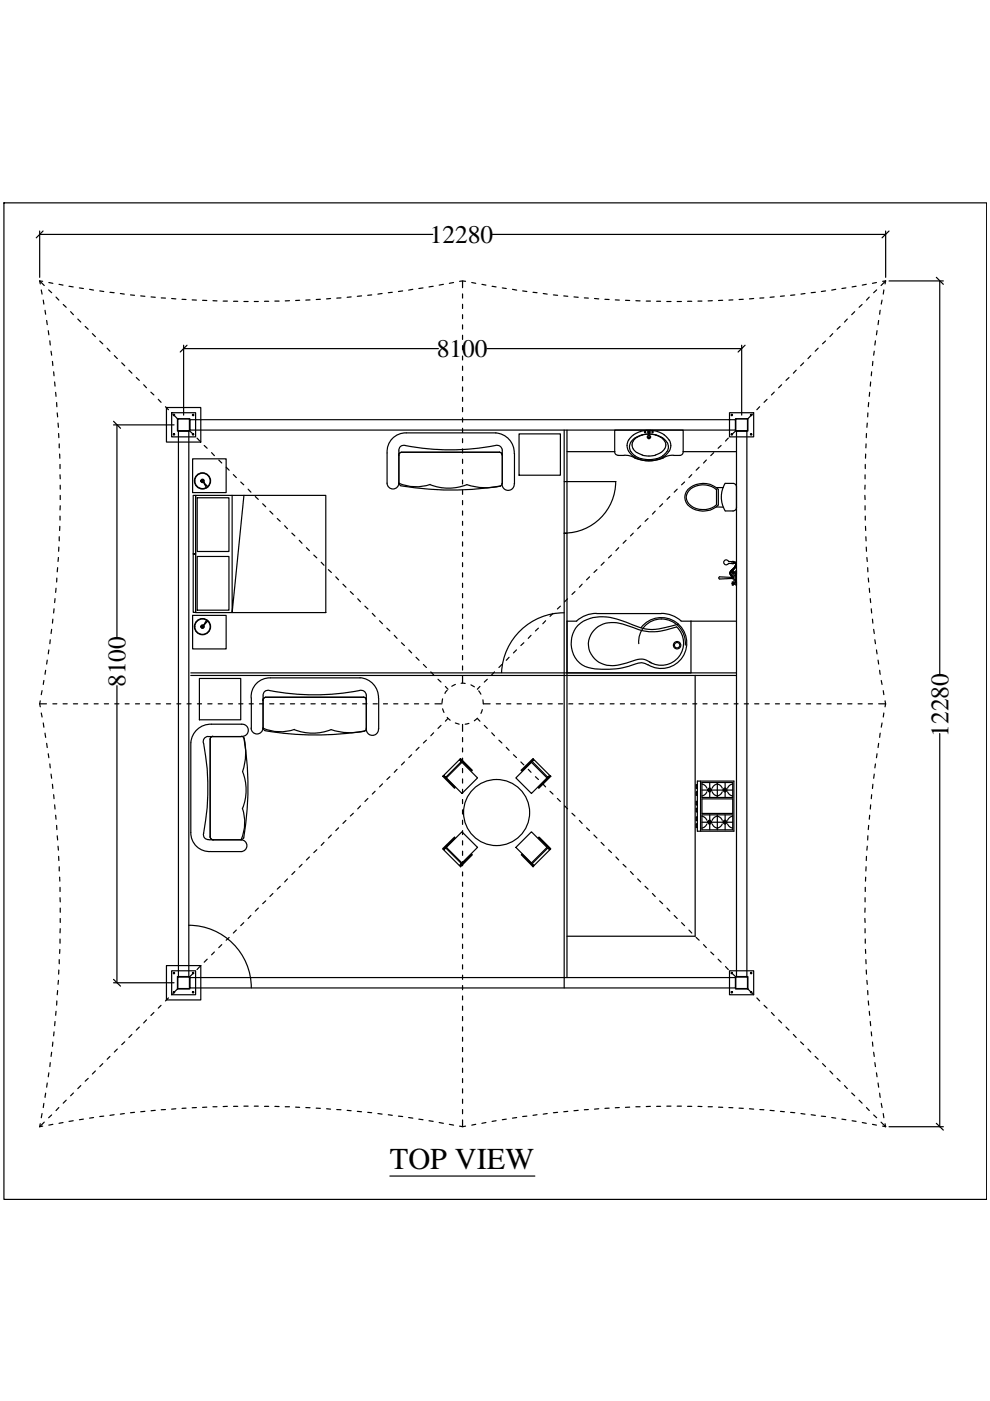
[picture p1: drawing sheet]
<svg xmlns="http://www.w3.org/2000/svg" width="210mm" height="297mm" viewBox="0 0 210 297" stroke-linecap="round" stroke-linejoin="round" font-family="sans-serif">
<defs><g id="words">
<text font-size="6.4" x="82.7" y="247.9">TOP VIEW</text>
<g font-size="5.4">
<text x="91.1" y="51.5">12280</text>
<text x="92.6" y="75.7">8100</text>
<text x="26.6" y="145.7" transform="rotate(-90 26.6 145.7)">8100</text>
<text x="201.1" y="156.2" transform="rotate(-90 201.1 156.2)">12280</text>
</g>
</g></defs>
<!-- layer: Layer1 -->
<g fill="none" stroke="#000" stroke-width=".25">
<path d="M35.3 86.4h7.3v7.3h-7.3zM36.4 87.5h5.1v5.1h-5.1zM37.6 88.8h2.6v2.6h-2.6zM37.7 88.8h2.5v2.5h-2.5zM154.7 87.5h5.1v5.1h-5.1zM155.9 88.8h2.7v2.6h-2.7zM156 88.8h2.5v2.5h-2.5zM35.3 204.7h7.3v7.3h-7.3zM36.4 205.8h5.1v5.1h-5.1zM37.6 207.1h2.6v2.6h-2.6zM37.7 207.1h2.5v2.5h-2.5zM154.7 205.8h5.1v5.1h-5.1z"/>
<path d="M155.9 207.1h2.7v2.6h-2.7zM156 207.1h2.5v2.5h-2.5z"/>
<circle cx="36.9" cy="92.1" r=".15"/>
<circle cx="36.9" cy="88" r=".15"/>
<circle cx="40.9" cy="88" r=".15"/>
<circle cx="40.9" cy="92.1" r=".15"/>
<circle cx="155.2" cy="88" r=".15"/>
<circle cx="155.2" cy="92.1" r=".15"/>
<circle cx="159.3" cy="88" r=".15"/>
<circle cx="159.3" cy="92.1" r=".15"/>
<circle cx="36.9" cy="210.4" r=".15"/>
<circle cx="36.9" cy="206.3" r=".15"/>
<circle cx="40.9" cy="210.4" r=".15"/>
<circle cx="40.9" cy="206.3" r=".15"/>
<circle cx="155.2" cy="210.4" r=".15"/>
<circle cx="155.2" cy="206.3" r=".15"/>
<circle cx="159.3" cy="210.4" r=".15"/>
<circle cx="159.3" cy="206.3" r=".15"/>
</g>
<!-- layer: Layer3 -->
<path d="M37.8 91.4h2.2v115.7h-2.2zM40.2 89h115.7v2.2h-115.7zM156.2 91.4h2.2v115.7h-2.2zM40.2 207.3h115.7v2.2h-115.7z" fill="none" stroke="#000" stroke-width=".25"/>
<!-- layer: DIM -->
<g fill="none" stroke="#000" stroke-width=".25">
<path d="M8.4 59.6l1 .9M8.4 59.6l.1 .6M8.4 59.6h.6M10.4 59.9l.8 .2M96.2 59.9l-.9 .2M97.4 59.6h.7v1.4M98.1 59.6h.6M100 59.9l.9 .2M185.8 59.9l-.8 .2M187.8 59.6l-1 .9M187.8 59.6l-.2 .6M187.8 59.6h-.7"/>
<path d="M8.7 61.5l.2 .9M9.2 63.6l.1 .9M9.6 65.8l.1 .8M9.9 67.9l.1 .9M10.2 70.1l.2 .9M10.3 61.5l.7 .6M10.6 72.3l.1 .9M10.8 74.5l.2 .8M11.1 76.6l.1 .9M11.4 78.8l.1 .9M11.9 63l.6 .6M12.5 60.3l.9 .2"/>
<path d="M13.4 64.6l.6 .6M14.6 60.7l.9 .1M15 66.1l.6 .6M16.5 67.6l.6 .7M16.8 61l.9 .2M18.1 69.2l.6 .6M19 61.3l.8 .2M19.6 70.7l.6 .7M21.2 72.3l.6 .6M21.2 61.7l.8 .1M22.7 73.8l.6 .7M23.3 62l.9 .1"/>
<path d="M24.2 75.4l.7 .6M25.5 62.2l.9 .2M25.8 76.9l.6 .7M27.3 78.5l.7 .6M27.7 62.5l.8 .1M29.8 62.7l.9 .1M32 62.9l.9 .1M34.2 63.2h.9M36.4 63.3l.9 .1M38.6 63.5h.8M40.8 63.6h.8M43 63.7h.8"/>
<path d="M45.2 63.8h.8M47.3 63.8h.9M49.5 63.9h.9M51.7 63.9h.9M53.9 63.9h.9M56.1 63.9h.9M58.3 63.8h.9M61.4 63.8h-.9M63.5 63.7h-.8M65.7 63.6h-.9M67.9 63.5h-.9M70.1 63.3l-.9 .1"/>
<path d="M72.3 63.2h-.9M74.5 62.9l-.9 .1M76.7 62.7l-.9 .1M78.8 62.5l-.8 .1M81 62.2l-.9 .2M83.2 62l-.9 .1M85.4 61.7l-.9 .1M87.5 61.3l-.9 .2M89.7 61l-.9 .2M91.8 60.7l-.8 .1M94 60.3l-.9 .2M98.1 62.3v.9"/>
<path d="M98.1 64.5v.9M98.1 66.7v.9M98.1 68.9v.9M98.1 71.1v.9M98.1 73.3v.9M98.1 75.5v.8M98.1 77.6v.9M98.1 79.8v.9M102.2 60.3l.8 .2M104.3 60.7l.9 .1M106.5 61l.8 .2M108.7 61.3l.8 .2"/>
<path d="M110.8 61.7l.9 .1M113 62l.9 .1M115.2 62.2l.8 .2M117.3 62.5l.9 .1M119.5 62.7l.9 .1M121.7 62.9l.9 .1M123.9 63.2h.8M126.1 63.3l.8 .1M128.3 63.5h.8M130.5 63.6h.8M132.6 63.7h.9M134.8 63.8h.9"/>
<path d="M137 63.8h.9M139.2 63.9h.9M141.4 63.9h.9M143.6 63.9h.9M145.8 63.9h.9M148 63.8h.8M151 63.8h-.9M153.2 63.7h-.9M155.4 63.6h-.9M157.6 63.5h-.9M159.8 63.3l-.9 .1M162 63.2h-.9"/>
<path d="M164.2 62.9l-.9 .1M166.3 62.7l-.8 .1M168.5 62.5l-.9 .1M168.8 78.5l-.6 .6M170.4 76.9l-.7 .7M170.7 62.2l-.9 .2M171.9 75.4l-.6 .6M172.9 62l-.9 .1M173.5 73.8l-.7 .7M175 72.3l-.6 .6M175 61.7l-.9 .1M176.6 70.7l-.6 .7"/>
<path d="M177.2 61.3l-.9 .2M178.1 69.2l-.6 .6M179.4 61l-.9 .2M179.6 67.6l-.5 .7M181.2 66.1l-.6 .6M181.5 60.7l-.8 .1M182.8 64.6l-.7 .6M183.7 60.3l-.9 .2M184.3 63l-.6 .6M184.8 78.8l-.1 .9M185.1 76.6l-.1 .9M185.4 74.5l-.2 .8"/>
<path d="M185.6 72.3l-.1 .9M185.9 61.5l-.7 .6M186 70.1l-.2 .9M186.3 67.9l-.1 .9M186.6 65.8l-.1 .8M187 63.6l-.2 .9M187.4 61.5l-.1 .9M11.6 81l.1 .9M11.8 83.2l.1 .8M12 85.3l.1 .9M12.1 87.5l.1 .9M12.3 89.7l.1 .9"/>
<path d="M12.4 91.9l.1 .9M12.6 94.1v.9M12.6 96.3l.1 .9M12.7 98.5v.9M28.9 80.1l.6 .5M30.5 81.6l.6 .6M32 83.1l.6 .6M33.6 84.7l.5 .6M35.1 86.2l.6 .7M36.6 87.8l1 1M40.2 91.4l.6 .5M41.8 92.9l.6 .6"/>
<path d="M43.3 94.4l.6 .6M44.9 96l.6 .6M46.4 97.5l.6 .7M47.9 99.1l.7 .6M98.1 82v.9M98.1 84.2v.9M98.1 86.4v.9M98.1 88.6v.9M98.1 90.8v.9M98.1 93v.9M98.1 95.2v.9M98.1 97.4v.9"/>
<path d="M98.1 99.6v.9M148.2 99.1l-.6 .6M149.8 97.5l-.6 .7M151.3 96l-.6 .6M152.9 94.4l-.6 .6M154.4 92.9l-.6 .6M155.9 91.4l-.6 .5M159.5 87.8l-.9 1M161.1 86.2l-.6 .7M162.6 84.7l-.6 .6M164.2 83.1l-.6 .6M165.7 81.6l-.6 .6"/>
<path d="M167.3 80.1l-.6 .5M183.5 98.5v.9M183.5 96.3v.9M183.6 94.1v.9M183.7 91.9v.9M183.9 89.7l-.1 .9M184 87.5v.9M184.2 85.3l-.1 .9M184.4 83.2l-.1 .8M184.6 81l-.1 .9M12.4 118.2l-.1 .8M12.5 116l-.1 .9"/>
<path d="M12.6 113.8v.9M12.7 111.6l-.1 .9M12.7 109.4v.9M12.7 100.7l.1 .8M12.8 102.9v.8M12.8 105v.9M12.8 107.2l-.1 .9M49.5 100.6l.6 .7M51 102.2l.7 .6M52.6 103.7l.6 .7M54.1 105.3l.7 .6M55.7 106.8l.6 .6"/>
<path d="M57.2 108.4l.7 .6M58.8 109.9l.6 .6M60.4 111.5l.5 .6M61.9 113l.6 .6M63.4 114.6l.6 .6M65 116.1l.6 .7M66.5 117.7l.7 .6M68.1 119.2l.6 .6M98.1 101.8v.8M98.1 103.9v.9M98.1 106.1v.9M98.1 108.3v.9"/>
<path d="M98.1 110.5v.9M98.1 112.7v.9M98.1 114.9v.9M98.1 117.1v.9M98.1 119.3v.8M128.1 119.2l-.6 .6M129.7 117.7l-.7 .6M131.2 116.1l-.6 .7M132.7 114.6l-.6 .6M134.3 113l-.6 .6M135.8 111.5l-.6 .6M137.4 109.9l-.6 .6"/>
<path d="M138.9 108.4l-.6 .6M140.5 106.8l-.6 .6M142 105.3l-.6 .6M143.6 103.7l-.7 .7M145.1 102.2l-.6 .6M146.7 100.6l-.6 .7M183.4 105v.9M183.4 100.7v.8M183.4 107.2v.9M183.4 102.9v.8M183.5 109.4v.9M183.5 111.6v.9"/>
<path d="M183.6 113.8v.9M183.7 116v.9M183.8 118.2l.1 .8M10 140l-.1 .8M10.4 137.8l-.2 .8M10.7 135.6l-.1 .9M11 133.4l-.2 .9M11.2 131.3l-.1 .8M11.5 129.1l-.1 .9M11.7 126.9l-.1 .9M11.9 124.7l-.1 .9M12.1 122.6l-.1 .8"/>
<path d="M12.2 120.4l-.1 .8M69.6 120.8l.7 .6M71.2 122.3l.6 .6M72.7 123.9l.6 .6M74.3 125.4l.6 .6M75.8 127l.6 .6M77.4 128.5l.6 .6M78.9 130l.6 .7M80.5 131.6l.6 .6M82 133.2l.7 .6M83.6 134.7l.6 .6M85.1 136.3l.7 .6"/>
<path d="M86.7 137.8l.6 .6M88.2 139.4l.6 .6M98.1 121.5v.8M98.1 123.7v.8M98.1 125.9v.8M98.1 128.1v.8M98.1 130.2v.9M98.1 132.4v.9M98.1 134.6v.9M98.1 136.8v.9M98.1 139v.9M107.9 139.4l-.6 .6"/>
<path d="M109.5 137.8l-.6 .6M111.1 136.3l-.7 .6M112.6 134.7l-.6 .6M114.2 133.2l-.7 .6M115.7 131.6l-.6 .6M117.2 130l-.6 .7M118.8 128.5l-.6 .6M120.3 127l-.6 .6M121.9 125.4l-.6 .6M123.4 123.9l-.6 .6M125 122.3l-.6 .6M126.6 120.8l-.7 .6"/>
<path d="M184 120.4v.8M184.1 122.6l.1 .8M184.3 124.7l.1 .9M184.5 126.9l.1 .9M184.7 129.1l.1 .9M185 131.3l.1 .8M185.2 133.4l.2 .9M185.5 135.6l.1 .9M185.8 137.8l.2 .8M186.2 140l.1 .8M8.4 149.2h1.4M8.5 148.6l-.1 .6 .1 .7"/>
<path d="M8.7 151.2l.2 .8M8.9 146.4l-.2 .9M9.2 153.3l.1 .9M9.3 144.3l-.1 .8M9.6 155.4l.1 .9M9.7 142.1l-.1 .9M9.9 157.6l.1 .9M10.2 159.8l.2 .9M11.2 149.2h.9M13.4 149.2h.9M15.6 149.2h.9M17.8 149.2h.8"/>
<path d="M20 149.2h.8M22.1 149.2h.9M24.3 149.2h.9M26.5 149.2h.9M28.7 149.2h.9M30.9 149.2h.9M33.1 149.2h.9M35.3 149.2h.9M37.5 149.2h.8M39.7 149.2h.8M41.9 149.2h.8M44.1 149.2h.8"/>
<path d="M46.3 149.2h.8M48.4 149.2h.9M50.6 149.2h.9M52.8 149.2h.9M55 149.2h.9M57.2 149.2h.9M59.4 149.2h.9M61.6 149.2h.9M63.8 149.2h.8M65.9 149.2h.9M68.1 149.2h.9M70.3 149.2h.9"/>
<path d="M72.5 149.2h.9M74.7 149.2h.9M76.9 149.2h.9M79.1 149.2h.9M81.3 149.2h.9M83.5 149.2h.9M85.7 149.2h.9M87.9 149.2h.9M88.8 158.5l-.6 .6M89.8 140.9l.6 .6M90.1 149.2h.8M90.4 156.9l-.6 .6"/>
<path d="M91.3 142.5l.6 .6M91.9 155.4l-.6 .6M92.2 149.2h1.5M92.9 144l.6 .6M93.5 153.8l-.6 .6M93.8 148.2l-.1 .8M93.8 150.3l.3 .7M94.4 145.5l.6 .6M94.8 146.3l-.5 .7M94.8 152.1l.6 .6M95 152.3l-.6 .6M96.5 145.1l-.7 .4"/>
<path d="M96.5 153.3l.9 .2M97.8 144.9h.8M98.1 141.2v.9M98.1 143.4v1.4M98.1 153.6v1.5M98.1 156.4v.9M98.1 158.6v.8M99.4 153.4l-.8 .1M99.9 145.2l.7 .4M101.2 152.3l-.6 .5M101.2 152.3l.6 .6M101.5 146.5l.5 .7"/>
<path d="M101.8 145.5l-.6 .6M102.3 150.5l-.3 .8M102.4 148.4l.1 .8h1.4M102.7 153.8l.6 .6M103.3 144l-.6 .6M104.3 155.4l.5 .6M104.8 142.5l-.5 .6M105.2 149.2h.9M105.8 156.9l.6 .6M106.4 140.9l-.6 .6M107.3 158.5l.6 .6M107.4 149.2h.9"/>
<path d="M109.6 149.2h.9M111.8 149.2h.9M114 149.2h.9M116.2 149.2h.9M118.4 149.2h.9M120.6 149.2h.8M122.8 149.2h.8M125 149.2h.8M127.2 149.2h.8M129.4 149.2h.8M131.5 149.2h.9M133.7 149.2h.9"/>
<path d="M135.9 149.2h.9M138.1 149.2h.9M140.3 149.2h.9M142.5 149.2h.9M144.7 149.2h.9M146.9 149.2h.8M149 149.2h.9M151.2 149.2h.9M153.4 149.2h.9M155.6 149.2h.9M157.8 149.2h.9M160 149.2h.9"/>
<path d="M162.2 149.2h.9M164.4 149.2h.9M166.6 149.2h.9M168.8 149.2h.9M171 149.2h.9M173.2 149.2h.8M175.3 149.2h.9M177.5 149.2h.9M179.7 149.2h.9M181.9 149.2h.9M184.1 149.2h.9M186 159.8l-.2 .9"/>
<path d="M186.3 149.2h1.5l-.2 .7M186.3 157.6l-.1 .9M186.5 142.1l.1 .9M186.6 155.4l-.1 .9M186.8 144.3l.2 .8M187 153.3l-.2 .9M187.3 146.4l.1 .9M187.4 151.2l-.1 .8M187.6 148.6l.2 .6M10.6 162l.1 .8M10.8 164.1l.2 .9M11.1 166.3l.1 .9"/>
<path d="M11.4 168.5l.1 .8M11.6 170.6l.1 .9M11.8 172.8l.1 .9M12 175l.1 .9M12.1 177.2l.1 .9M12.3 179.4l.1 .9M68.7 178.6l-.6 .6M70.3 177l-.7 .7M71.8 175.5l-.6 .6M73.3 173.9l-.6 .7M74.9 172.4l-.6 .6M76.4 170.9l-.6 .6"/>
<path d="M78 169.3l-.6 .6M79.5 167.8l-.6 .6M81.1 166.2l-.6 .6M82.7 164.7l-.7 .6M84.2 163.1l-.6 .6M85.8 161.5l-.7 .7M87.3 160l-.6 .6M98.1 160.7v.9M98.1 162.9v.9M98.1 165.1v.9M98.1 167.3v.9M98.1 169.5v.9"/>
<path d="M98.1 171.7v.9M98.1 173.9v.9M98.1 176.1v.9M98.1 178.3v.9M108.9 160l.6 .6M110.4 161.5l.7 .7M112 163.1l.6 .6M113.5 164.7l.7 .6M115.1 166.2l.6 .6M116.6 167.8l.6 .6M118.2 169.3l.6 .6M119.7 170.9l.6 .6"/>
<path d="M121.3 172.4l.6 .6M122.8 173.9l.6 .7M124.4 175.5l.6 .6M125.9 177l.7 .7M127.5 178.6l.6 .6M183.9 179.4l-.1 .9M184 177.2v.9M184.2 175l-.1 .9M184.4 172.8l-.1 .9M184.6 170.6l-.1 .9M184.8 168.5l-.1 .8M185.1 166.3l-.1 .9"/>
<path d="M185.4 164.1l-.2 .9M185.6 162l-.1 .8M12.4 181.6l.1 .9M12.6 183.8v.9M12.6 186l.1 .8M12.7 188.1v.9M12.7 199.1v.9M12.7 190.3l.1 .9M12.8 196.9l-.1 .9M12.8 192.5v.9M12.8 194.7v.9M48.6 198.8l-.7 .5"/>
<path d="M50.1 197.2l-.6 .6M51.7 195.6l-.7 .7M53.2 194.1l-.6 .6M54.8 192.5l-.7 .7M56.3 191l-.6 .6M57.9 189.4l-.7 .7M59.4 187.9l-.6 .6M60.9 186.4l-.5 .6M62.5 184.8l-.6 .6M64 183.3l-.6 .6M65.6 181.7l-.6 .6M67.2 180.2l-.7 .6"/>
<path d="M98.1 180.5v.9M98.1 182.7v.9M98.1 184.9v.8M98.1 187v.9M98.1 189.2v.9M98.1 191.4v.9M98.1 193.6v.9M98.1 195.8v.9M98.1 198v.9M129 180.2l.7 .6M130.6 181.7l.6 .6M132.1 183.3l.6 .6"/>
<path d="M133.7 184.8l.6 .6M135.2 186.4l.6 .6M136.8 187.9l.6 .6M138.3 189.4l.6 .7M139.9 191l.6 .6M141.4 192.5l.6 .7M142.9 194.1l.7 .6M144.5 195.6l.6 .7M146.1 197.2l.6 .6M147.6 198.8l.6 .5M183.4 194.7v.9M183.4 190.3v.9"/>
<path d="M183.4 196.9v.9M183.4 192.5v.9M183.5 188.1v.9M183.5 199.1v.9M183.5 186v.8M183.6 183.8v.9M183.7 181.6v.9M11.5 218.8l-.1 .8M11.7 216.6l-.1 .9M11.9 214.4l-.1 .9M12.1 212.2l-.1 .9M12.2 210l-.1 .9"/>
<path d="M12.4 207.9l-.1 .8M12.5 205.7l-.1 .8M12.6 203.5v.8M12.7 201.3l-.1 .8M28 219.3l-.7 .7M29.5 217.8l-.6 .6M31.1 216.2l-.6 .7M32.6 214.7l-.6 .6M34.1 213.1l-.5 .6M35.7 211.6l-.6 .6M37.6 209.7l-1 1M40.8 206.5l-.6 .6"/>
<path d="M42.4 204.9l-.6 .7M43.9 203.4l-.6 .6M45.5 201.8l-.6 .6M47 200.3l-.6 .6M98.1 200.2v.9M98.1 202.4v.8M98.1 204.6v.8M98.1 206.8v.8M98.1 209v.8M98.1 211.2v.8M98.1 213.3v.9M98.1 215.5v.9"/>
<path d="M98.1 217.7v.9M98.1 219.9v.9M149.2 200.3l.6 .6M150.7 201.8l.6 .6M152.3 203.4l.6 .6M153.8 204.9l.6 .7M155.3 206.5l.6 .6M158.6 209.7l.9 1M160.5 211.6l.6 .6M162 213.1l.6 .6M163.6 214.7l.6 .6M165.1 216.2l.6 .7"/>
<path d="M166.7 217.8l.6 .6M168.2 219.3l.6 .7M183.5 201.3v.8M183.6 203.5v.8M183.7 205.7v.8M183.8 207.9l.1 .8M184 210v.9M184.1 212.2l.1 .9M184.3 214.4l.1 .9M184.5 216.6l.1 .9M184.7 218.8l.1 .8M8.5 238.3l-.1 .6"/>
<path d="M8.9 236.1l-.2 .9M9 238.8l-.6 .1M9.3 233.9l-.1 .9M9.4 237.9l-1 1M9.7 231.8l-.1 .9M10 229.6l-.1 .9M10.4 227.5l-.2 .8M10.7 225.3l-.1 .8M11 236.4l-.7 .6M11 223.1l-.2 .9M11.2 220.9l-.1 .9M11.2 238.4l-.8 .1"/>
<path d="M12.5 234.8l-.6 .7M13.4 238l-.9 .2M14 233.3l-.6 .6M15.5 237.6l-.9 .1M15.6 231.7l-.6 .6M17.1 230.2l-.6 .6M17.7 237.3l-.9 .1M18.7 228.6l-.6 .6M19.8 236.9l-.8 .2M20.2 227.1l-.6 .6M21.8 225.5l-.6 .6M22 236.6l-.8 .1"/>
<path d="M23.3 224l-.6 .6M24.2 236.3l-.9 .2M24.9 222.4l-.7 .7M26.4 236.1l-.9 .1M26.4 220.9l-.6 .6M28.5 235.8l-.8 .1M30.7 235.6l-.9 .1M32.9 235.4l-.9 .1M35.1 235.2l-.9 .1M37.3 235.1l-.9 .1M39.4 235h-.8M41.6 234.8l-.8 .1"/>
<path d="M43.8 234.7l-.8 .1M45.2 234.7h.8M48.2 234.6h-.9M49.5 234.6h.9M51.7 234.5h.9M53.9 234.5h.9M56.1 234.6h.9M58.3 234.6h.9M60.5 234.7h.9M62.7 234.7l.8 .1M64.8 234.8l.9 .1M67 235h.9"/>
<path d="M69.2 235.1l.9 .1M71.4 235.2l.9 .1M73.6 235.4l.9 .1M75.8 235.6l.9 .1M78 235.8l.8 .1M80.1 236.1l.9 .1M82.3 236.3l.9 .2M84.5 236.6l.9 .1M86.6 236.9l.9 .2M88.8 237.3l.9 .1M91 237.6l.8 .1M93.1 238l.9 .2"/>
<path d="M95.3 238.4l.9 .1M97.4 238.8l.7 .1M98.1 237.4v1.5l.6-.1M98.1 222.1v.9M98.1 224.3v.9M98.1 226.5v.9M98.1 228.7v.8M98.1 230.8v.9M98.1 233v.9M98.1 235.2v.9M100.9 238.4l-.9 .1M103 238l-.8 .2"/>
<path d="M105.2 237.6l-.9 .1M107.3 237.3l-.8 .1M109.5 236.9l-.8 .2M111.7 236.6l-.9 .1M113.9 236.3l-.9 .2M116 236.1l-.8 .1M118.2 235.8l-.9 .1M120.4 235.6l-.9 .1M122.6 235.4l-.9 .1M124.7 235.2l-.8 .1M126.9 235.1l-.8 .1M129.1 235h-.8"/>
<path d="M131.3 234.8l-.8 .1M133.5 234.7l-.9 .1M134.8 234.7h.9M137.9 234.6h-.9M139.2 234.6h.9M141.4 234.5h.9M143.6 234.5h.9M145.8 234.6h.9M148 234.6h.8M150.1 234.7h.9M152.3 234.7l.9 .1M154.5 234.8l.9 .1"/>
<path d="M156.7 235h.9M158.9 235.1l.9 .1M161.1 235.2l.9 .1M163.3 235.4l.9 .1M165.5 235.6l.8 .1M167.6 235.8l.9 .1M169.7 220.9l.7 .6M169.8 236.1l.9 .1M171.3 222.4l.6 .7M172 236.3l.9 .2M172.8 224l.7 .6M174.1 236.6l.9 .1"/>
<path d="M174.4 225.5l.6 .6M176 227.1l.6 .6M176.3 236.9l.9 .2M177.5 228.6l.6 .6M178.5 237.3l.9 .1M179.1 230.2l.5 .6M180.6 231.7l.6 .6M180.7 237.6l.8 .1M182.1 233.3l.7 .6M182.8 238l.9 .2M183.7 234.8l.6 .7M185 220.9l.1 .9"/>
<path d="M185 238.4l.8 .1M185.2 236.4l.7 .6M185.2 223.1l.2 .9M185.5 225.3l.1 .8M185.8 227.5l.2 .8M186.2 229.6l.1 .9M186.5 231.8l.1 .9M186.8 237.9l1 1M186.8 233.9l.2 .9M187.1 238.8l.7 .1M187.3 236.1l.1 .9M187.6 238.3l.2 .6"/>
</g>
<!-- layer: DETAIL-C -->
<g fill="none" stroke="#000" stroke-width=".25">
<path d="M40.8 97.3h7.1v7.1h-7.1zM82.1 96.1v6.4M84.6 95.6v6.9M84.6 95.6a1.03 1.03 0 0 1 1.3-1.1 52.2 52.2 0 0 0 19.7-.1l.6 .4 .3 .6v7.1a1.28 1.28 0 0 0 1.2 1.5 1.28 1.28 0 0 0 1.3-1.4M85.1 95.9a.66 .66 0 0 0-.6 .6M85.2 95.9h20.6l.5 .1 .2 .5M86.1 91.8a4 4 0 0 0-4 4.2M86.1 91.8h19M105.1 91.8a4.2 4.2 0 0 1 3.9 4.3M109.1 96.1v6.5M110.1 92h8.7v8.8h-8.7zM119.6 91.2v118.3"/>
<path d="M120.2 95.8h10.1v-4.6h14.6v4.6h11.3M120.2 91.2v116.1M130.3 95.7l.2 .6 .5 .2M131 96.6h1.3M132.3 96.5l.9 .1 1.4 .5M133.3 93.3a2.31 2.31 0 0 0 0 2.3M133.3 95.7l1 1.1M133.7 93.8a2.04 2.04 0 0 0 1 2.8M134.2 95.2a3 3 0 0 0 2 1.2M134.3 93.5l-.3 .8 .3 .9M134.3 92.2l-1 1.1M134.3 96.7l1.5 .7"/>
<path d="M134.7 92.8l-1 1M134.7 96.7l1.3 .6M135.8 91.5a6.1 6.1 0 0 1 5 .7M135.8 91.5l-1.5 .7M136 92.3l-1.3 .5M137.6 92a4.2 4.2 0 0 0-3.4 1.5M137.6 92a4 4 0 0 1 3.3 1.5M137.6 92l1.6 .3M137.6 92l-1.7 .3M139 96.5a5.6 5.6 0 0 1-2.8 0M139.2 92.3l1.3 .5M139.2 97.2a6.3 6.3 0 0 1-3.3 0"/>
<path d="M140.5 92.8l.9 1M140.5 96.7l-1.3 .6M140.6 97.1a7.9 7.9 0 0 1-6.1 0M140.8 92.2l1.1 1.1M140.8 96.7a6.1 6.1 0 0 1-5 .7M140.9 95.2a3.2 3.2 0 0 1-1.9 1.2M140.9 93.5l.3 .8-.3 .9M141.4 93.8a2.01 2.01 0 0 1-.9 2.8M141.9 95.7l-1.1 1.1M141.9 93.3a2.31 2.31 0 0 1 0 2.3M142.9 96.5l-1 .1-1.3 .5M144.8 95.8v.4l-.5 .3-1.4 .1"/>
<path d="M41 105h.5v24.8h-.5v-12.4h.5h-.5zM41.5 105h27.6v24.9h-27.6zM41.8 118h6.7v11.4h-6.7zM41.8 105.5h6.7v11.4h-6.7zM44.1 103.3l-1-1.1 .7 1.3M49.2 105v24.9l2.5-24.9M84.6 102.4a1.25 1.25 0 0 1-1.3 1.3 1.25 1.25 0 0 1-1.2-1.3M84.9 103a63.7 63.7 0 0 0 21.3 0M91.2 102.7a9.2 9.2 0 0 1-6.7-.3l.4 .5M99 102.8a10.5 10.5 0 0 1-7.8 0M106.5 102.5l-.2 .4a11.5 11.5 0 0 1-7.3-.1M145.8 103.8a4.7 4.7 0 0 1 6.5 0v3.3a4.5 4.5 0 0 1-6.8-.5 2.35 2.35 0 0 1 .3-2.8z"/>
<path d="M146.5 103.6a4.4 4.4 0 0 1 5.4 .2v3.2a4.3 4.3 0 0 1-6.1-.6 2.16 2.16 0 0 1 .7-2.8zM151.8 107.5h1.6M151.9 103.4h1.5M153.8 102.5a5.7 5.7 0 0 0 0 5.8M153.8 102.5h1.6a.74 .74 0 0 1 .8 .8v4.3a.74 .74 0 0 1-.8 .7h-1.6M154.5 119a.53 .53 0 0 0-.9-.2 .53 .53 0 0 0 0 .8 .53 .53 0 0 0 .9-.1h.7M154.5 119l.7 .1M155.2 119h.3v.5h-.3zM155.5 119.1h.3v.3h-.3M155.8 119.2a.58 .58 0 0 1 .3 .8l-.3 .5a1.26 1.26 0 0 0-.9 1l.5 .9M155.9 119.4l.1-.1 .1 .2h-.1M155.9 119.8l.1 .3"/>
<path d="M155.9 119.8l.2 .2M156 119.7l.1 .2M156 119.6l.1 .2M156.1 120l-.3 .1M156.1 119.6l-.2-.3h-.1l.2 .3-.1 .4-1 1.1a.61 .61 0 0 0 0 .9l.4 .4M156.1 119.6l-.1 .1 .1 .2M156.1 119.7l-.3-.5 .3 .6-.2 .1M40.8 130.5h7.1v7.1h-7.1zM43.8 131.4l-.7 1.3 1-1.1M119.6 129.9a13.3 13.3 0 0 0-13.3 12.7M120.2 131.7h2.1M126.5 130l-1.4 .2-1.2 .4-1.6 1.1"/>
<path d="M126.5 130.1h13.7M135.4 136.5a5 5 0 0 1 5.1-5.3 5 5 0 0 1 4.8 5.6M135.9 133.1a5.4 5.4 0 0 1 7.4-1.2 5.4 5.4 0 0 1 1.4 7.4 5.4 5.4 0 0 1-7.3 1.6M140.2 130l1.3 .2 1.3 .4 1.6 1.1M143.5 132.9a13.9 13.9 0 0 1-5.8 1l-1.8-.3-2.8-.9a6.5 6.5 0 0 0-6.7 .5 4.5 4.5 0 0 0-1.3 5 4.5 4.5 0 0 0 4.2 2.9 15.3 15.3 0 0 0 5.9-1.3 3.3 3.3 0 0 1 2.9 .7M143.5 132.9a4.7 4.7 0 0 1 .4 6.3 4.7 4.7 0 0 1-6.2 1.1M143.8 132.3l-2.8 .8a9.3 9.3 0 0 1-6.9-.6 14.6 14.6 0 0 0-7.7-1.6 5.5 5.5 0 0 0-5.3 5.7 5.5 5.5 0 0 0 5.8 5.3 17.8 17.8 0 0 0 8.5-1.3l.6-.1 1.4 .5M144.4 131.7h11.8M146.5 131.7v11M152.6 122.3l-.2 .2 .2 .3M152.6 122.3l2.6 .1M154.8 121.3l.1 .2h-.1l.4 .8 .1-.1 .1 .1-.1 .1"/>
<path d="M154.8 121.3l.1 .3-.1 .1 .3 .5M154.8 121.2l.1 .2M154.9 121.1l.1 .1-.2 .2M155 121.3l-.1-.1 .1 .1M155 121.8h-.2M155.1 121v.2M155.1 121.9h-.2M155.1 122.2l.1-.1 .1 .2M155.1 120.9v.2M155.1 120.9l.1 .2M155.1 120.9l.1 .1M155.1 120.9l.1 .1v-.1"/>
<path d="M155.1 122h-.1M155.2 120.8l.1 .1M155.2 122.6l-2.6 .2M155.3 123.7h.1M155.3 121h.2v.7h-.2zM155.3 121.3v.1M155.3 123.4h.2v.6h-.2zM155.3 120.9v-.1v.1M155.3 120.7l.1 .2-.1-.2M155.3 122.3l-.5-.8 .5 .9M155.3 120.7l.2 .1M155.4 120.9l-.5 .3"/>
<path d="M155.4 120.6l.2 .1M155.5 121.3h.1M155.5 121.4h.1M155.5 123.7h.1M155.5 122.6h.1M155.5 122.4h.1M155.6 120.5v.1v-.1M155.6 120.7l-.1-.2 .1 .2M155.6 122.1h.4v.9h-.4zM155.6 120.4l.1 .2M155.6 121.5h.5M155.6 123v.6"/>
<path d="M155.7 120.5l-.1-.1 .1 .1M155.7 120.3l.1 .2-.5 .2M155.8 120.2l.1 .2-.1-.2M155.8 120.4l-.1-.1 .1 .1M155.9 120.1v.1l-.3 .2M155.9 120.3l-.1-.2 .1 .2M155.9 121.5v.6M155.9 123v.6M156 120.1l-.1-.1 .1 .2M156.1 123.6h-.5v.3h.5M156.1 121l.1 .8zM156.1 123.4l.1 .7z"/>
<path d="M156.1 121.2h-.5v.9M40.5 143.2h115.7M40.5 142.7h115.7M42.3 143.8h8.7v8.8h-8.7zM43.2 157.6a50.8 50.8 0 0 1 0 19.1M44.8 153.5a4.2 4.2 0 0 0-4.3 4v19a4 4 0 0 0 4.2 4M44.8 153.5h6.4a1.29 1.29 0 0 1 1.4 1.4 1.29 1.29 0 0 1-1.4 1.2M45.1 156.1l-.4 .2-.1 .4v20.8a.66 .66 0 0 0 .6 .6M51.2 156.1l.5 .4a64.2 64.2 0 0 1 0 21.2M51.2 156.2l-7.1-.1a1.12 1.12 0 0 0-1 1.4M51.7 156.4a12.9 12.9 0 0 1-.3 7.2 10.5 10.5 0 0 1 0 7.8M53.3 148v6.4"/>
<path d="M55.7 154.4a1.25 1.25 0 0 1-1.2 1.2 1.25 1.25 0 0 1-1.3-1.2M55.8 154.4l.4 .5M55.8 154.4a9.2 9.2 0 0 0 6.6 .3M55.8 147.6v6.8M55.8 147.5a1.03 1.03 0 0 1 1.3-1.1 51.9 51.9 0 0 0 19.6 0l.7 .3 .3 .7v7.1a1.3 1.3 0 0 0 1.2 1.4 1.3 1.3 0 0 0 1.3-1.4M56.2 154.9a64.1 64.1 0 0 0 21.1 .1M56.3 147.8a.66 .66 0 0 0-.6 .7M56.4 147.8h20.7l.4 .2 .2 .4M57.3 143.7a4 4 0 0 0-4 4.3M57.3 143.7h19.1M70.2 154.7a10.5 10.5 0 0 1-7.8 0M70.2 154.7a12.9 12.9 0 0 0 7.1 .3"/>
<path d="M76.3 143.7a4.2 4.2 0 0 1 3.9 4.3M77.7 154.4l-.4 .6M80.3 148.1v6.4M147.4 143.2v55.3h-27.2M43.2 176.7a1.04 1.04 0 0 0 1.1 1.3M51.1 178.1a1.25 1.25 0 0 1 1.3 1.2 1.25 1.25 0 0 1-1.3 1.3M51.4 171.4a9.2 9.2 0 0 1-.3 6.6M51.7 177.6l-.5 .4-6.9 .1M93.8 180l2.6-2.5 .1 .1-2.5 2.5zM94 164.4l2.5 2.6-.1 .1-2.5-2.5zM94.1 164.4l3.3-3.3 .4 .4-3.3 3.3zM94.6 164.9l3.3-3.3 3.3 3.3-3.3 3.3z"/>
<path d="M94.6 179.7l3.3-3.3 3.3 3.3-3.3 3.3zM97.6 160.8l2.5 2.5-.1 .2-2.5-2.5zM109.4 164.9l3.3-3.3 3.3 3.3-3.3 3.3zM110.5 163.3l2.5-2.5 .1 .2-2.5 2.5zM112.7 176.4l3.3 3.3-3.3 3.3-3.3-3.3zM112.8 161.5l.4-.4 3.3 3.3-.4 .4zM114.1 177.6l.2-.1 2.5 2.5-.1 .1zM116.1 179.8l.4 .4-3.3 3.3-.4-.4zM116.6 164.4l.2 .2-2.6 2.5-.1-.1zM147.7 166.4h-.1v.7h.1M147.7 167.9h-.1v.7h.1M147.7 169.9h-.1v.7h.3"/>
<path d="M147.7 171.5h-.1v.6h.1M147.7 173.3h-.1v.6h.1M147.7 174.8h-.1v.6h.1M147.9 173.2h-.2v.8h.2M147.9 174.7h-.2v.8h.2M147.9 171.4h-.2v.8h.2M147.9 169.9h-.2v.7M147.9 166.4h-.2v.7h.2M147.9 167.9h-.2v.8h.2M147.9 165.6h7.7v10.6h-7.7zM148.5 165.6v10.6M148.8 166.2a1.42 1.42 0 0 1 1.1 .9"/>
<path d="M148.8 173a1.42 1.42 0 0 1 1.1 .9M148.8 169.4h6.5v3.1h-6.5zM148.8 167.5h1.3M148.8 165.9h6.5v3.2h-6.5zM148.8 172.8h6.5v3.1h-6.5zM148.8 174.3h1.3M149.9 167.9a1.42 1.42 0 0 1-1.1 .9M149.9 174.7a1.42 1.42 0 0 1-1.1 .9M150.3 174.3h.4M150.3 167.5h.4M150.5 165.9v1.2M150.5 167.3v.4"/>
<path d="M150.5 167.9v1.2M150.5 172.8v1.1M150.5 174.1v.4M150.5 174.7v1.2M150.9 167.5h2.5M150.9 174.3h2.5M151 174.7a1.09 1.09 0 0 0 1.1 .9 1.09 1.09 0 0 0 1-.9M151 167.9a1.09 1.09 0 0 0 1.1 .9 1.09 1.09 0 0 0 1-.9M152.1 165.9v3.2M152.1 172.8v3.1M153.1 173.9a1.09 1.09 0 0 0-1-.9 1.09 1.09 0 0 0-1.1 .9M153.1 167.1a1.09 1.09 0 0 0-1-.9 1.09 1.09 0 0 0-1.1 .9"/>
<path d="M153.5 167.5h.5M153.5 174.3h.5M153.7 165.9v1.2M153.7 167.3v.4M153.7 167.9v1.2M153.7 172.8v1.1M153.7 174.1v.4M153.7 174.7v1.2M154.1 167.5h1.2M154.1 174.3h1.2M154.3 174.7a1.42 1.42 0 0 0 1 .9M154.3 167.9a1.42 1.42 0 0 0 1 .9"/>
<path d="M155.3 173a1.42 1.42 0 0 0-1 .9M155.3 166.2a1.42 1.42 0 0 0-1 .9M40 196.2a13.3 13.3 0 0 1 13.3 13.2M44.7 180.6h6.5M94.1 180.2l.4-.4 3.3 3.3-.4 .4zM100 181.1l.1 .1-2.5 2.6-.1-.2zM110.6 181.1l2.6 2.5-.2 .2-2.5-2.6z"/>
<circle cx="136.8" cy="91.6" r=".15"/>
<circle cx="137.6" cy="92.6" r=".23"/>
<circle cx="137.6" cy="91.6" r=".15"/>
<circle cx="137.6" cy="91.6" r=".28"/>
<circle cx="137.6" cy="92.6" r=".36"/>
<circle cx="138.4" cy="91.6" r=".15"/>
<circle cx="42.9" cy="102" r=".15"/>
<circle cx="42.9" cy="102" r=".28"/>
<circle cx="42.9" cy="102" r=".36"/>
<circle cx="42.9" cy="102" r="1.63"/>
<circle cx="42.9" cy="102" r="1.71"/>
<circle cx="42.9" cy="132.9" r=".15"/>
<circle cx="42.9" cy="132.9" r=".28"/>
<circle cx="42.9" cy="132.9" r=".36"/>
<circle cx="42.9" cy="132.9" r="1.63"/>
<circle cx="42.9" cy="132.9" r="1.71"/>
<circle cx="143.6" cy="136.8" r=".78"/>
<circle cx="143.6" cy="136.8" r=".57"/>
<circle cx="155.3" cy="122.5" r=".19"/>
<circle cx="105.3" cy="172.3" r="7"/>
<circle cx="150.5" cy="167.5" r=".23"/>
<circle cx="150.5" cy="174.3" r=".23"/>
<circle cx="150.5" cy="174.3" r=".4"/>
<circle cx="150.5" cy="167.5" r=".4"/>
<circle cx="153.7" cy="167.5" r=".23"/>
<circle cx="153.7" cy="174.3" r=".23"/>
<circle cx="153.7" cy="167.5" r=".4"/>
<circle cx="153.7" cy="174.3" r=".4"/>
</g>
<!-- layer: Plate -->
<g fill="none" stroke="#000" stroke-width=".25">
<path d="M.8 43h208.4v211.3h-208.4zM8.4 49v9.8M8.4 49.7h83.4M104.4 49.7h83.4M187.8 49v9.8M188.5 59.6h11.5M199.2 59.6v83.3M38.9 73.2v14.8M38.9 73.9h54M103.2 73.9h54.1M157.3 73.2v14.8M24.1 90.1h12.8"/>
<path d="M24.8 90.1v45M119.6 102.1h11M119.6 113.1h.6M130.5 102.1a10.9 10.9 0 0 1-10.9 10.9M24.8 145.4v63M199.2 155.5v83.4M24.1 208.4h12.8M188.5 238.9h11.5M82.7 249.3h30.7"/>
</g>
<!-- layer: 0 -->
<path d="M9.1 49l-1.4 1.4M188.5 49l-1.5 1.4M198.5 58.8l1.5 1.5M39.7 73.2l-1.5 1.4M158 73.2l-1.5 1.4M24.1 89.3l1.5 1.5M24.1 207.6l1.5 1.5M198.5 238.2l1.5 1.4" fill="none" stroke="#000" stroke-width=".25"/>
<use href="#words"/>
</svg>
